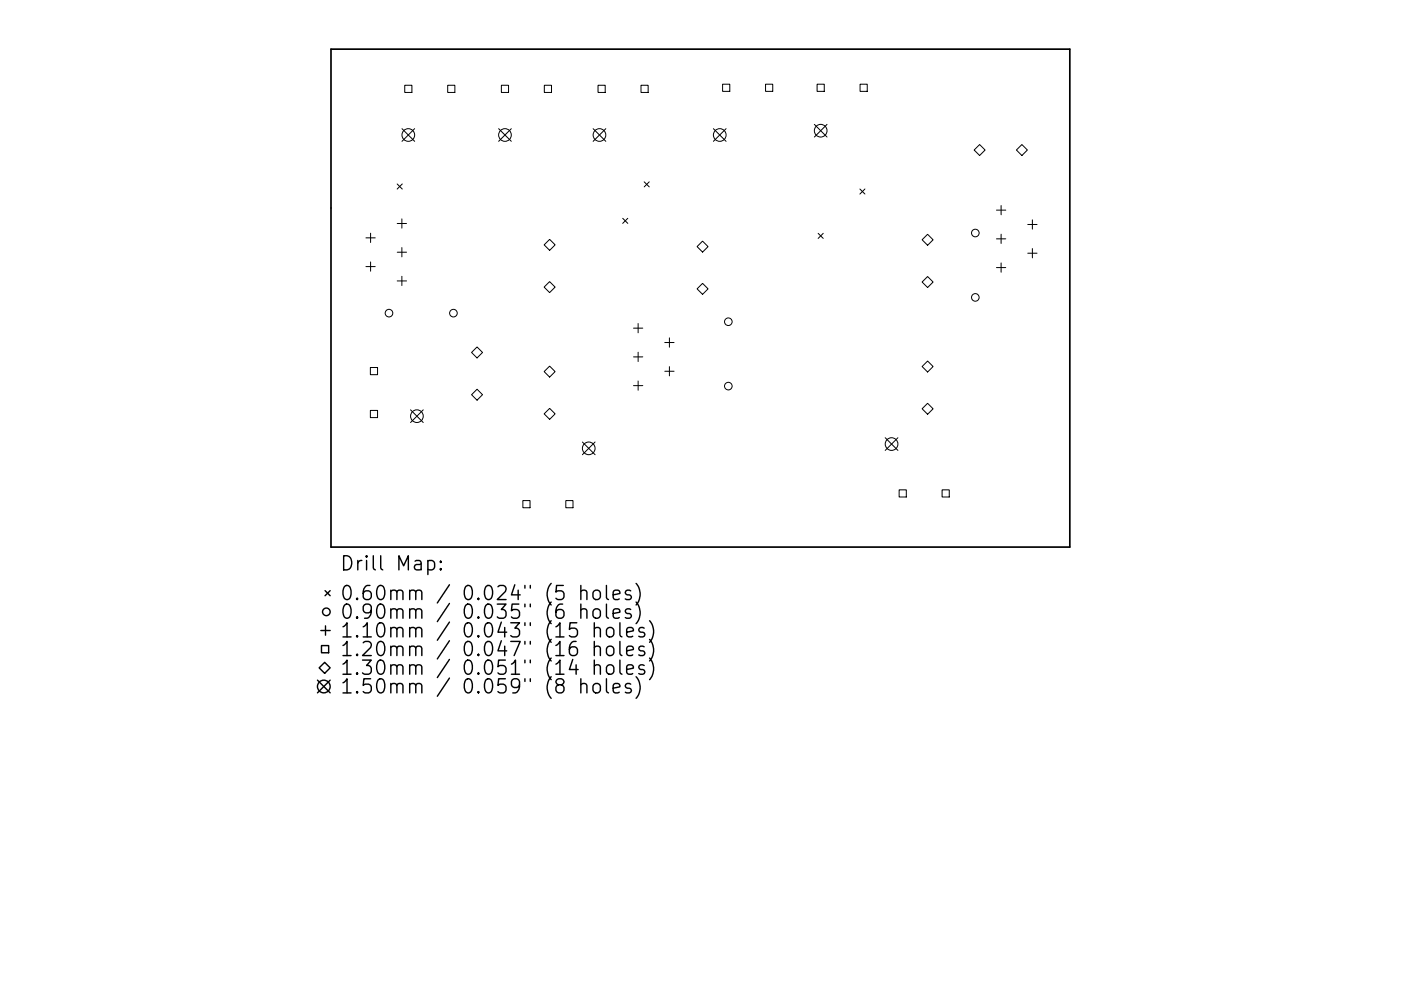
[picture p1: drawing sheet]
<svg xmlns="http://www.w3.org/2000/svg" width="297mm" height="210mm" viewBox="0 0 297 210" stroke-linecap="round" stroke-linejoin="round" font-family="sans-serif">
<defs><g id="words">
<g font-size="4.2">
<text x="72" y="121.1">Drill Map:</text>
<text x="72" y="127.4">0.60mm / 0.024&quot; (5 holes)</text>
<text x="72" y="131.3">0.90mm / 0.035&quot; (6 holes)</text>
<text x="72" y="135.3">1.10mm / 0.043&quot; (15 holes)</text>
<text x="72" y="139.2">1.20mm / 0.047&quot; (16 holes)</text>
<text x="72" y="143.2">1.30mm / 0.051&quot; (14 holes)</text>
<text x="72" y="147.2">1.50mm / 0.059&quot; (8 holes)</text>
</g>
</g></defs>
<path d="M70.2 10.4h156.6v105.7h-156.6z" fill="none" stroke="#000" stroke-width=".36"/>
<g fill="none" stroke="#000" stroke-width=".21">
<path d="M85.8 18.1h1.5v1.5h-1.5zM94.9 18.1h1.5v1.5h-1.5zM106.3 18.1h1.5v1.5h-1.5zM115.4 18.1h1.5v1.5h-1.5zM126.8 18.1h1.5v1.5h-1.5zM135.9 18.1h1.5v1.5h-1.5zM153.2 17.9h1.5v1.5h-1.5zM162.3 17.9h1.5v1.5h-1.5zM173.2 17.9h1.6v1.5h-1.6zM182.3 17.9h1.6v1.5h-1.6zM84.2 39l1.1 1.1M85.2 27.3l2.7 2.7"/>
<path d="M85.3 39l-1.1 1.1M87.9 27.3l-2.7 2.7M105.7 27.3l2.7 2.7M108.4 27.3l-2.7 2.7M125.8 27.3l2.6 2.7M128.4 27.3l-2.6 2.7M136.6 38.6l1.1 1.1M137.7 38.6l-1.1 1.1M151.3 27.3l2.6 2.7M153.9 27.3l-2.6 2.7M172.7 26.4l2.6 2.7M175.3 26.4l-2.6 2.7"/>
<path d="M207.7 30.7l1.2 1.1-1.2 1.2-1.2-1.2zM216.7 30.7l1.1 1.1-1.1 1.2-1.2-1.2zM77.6 50.5h2M77.6 56.6h2M78.6 49.5v2M78.6 55.6v1.9M84.2 47.4h2M84.2 53.5h2M84.2 59.6h2M85.2 46.4v2M85.2 52.5v2M85.2 58.6v2"/>
<path d="M116.5 50.8l1.2 1.1-1.2 1.2-1.1-1.2zM116.5 59.7l1.2 1.2-1.2 1.2-1.1-1.2zM132 46.3l1.1 1.1M133.1 46.3l-1.1 1.1M147.8 52.3l1.2-1.1 1.1 1.1-1.1 1.2zM173.5 49.5l1 1.1M174.5 49.5l-1 1.1M182.3 40.1l1.1 1.1M183.4 40.1l-1.1 1.1M195.5 50.9l1.2-1.2 1.1 1.2-1.1 1.1zM195.5 59.8l1.2-1.1 1.1 1.1-1.1 1.2zM211.3 44.6h1.9"/>
<path d="M211.3 50.7h1.9M211.3 56.8h1.9M212.3 43.6v2M212.3 49.7v2M212.3 55.8v2M217.9 47.6h2M217.9 53.7h2M218.9 46.6v2M218.9 52.7v2M78.5 78h1.5v1.5h-1.5zM101.1 73.6l1.2 1.2-1.2 1.1-1.1-1.1zM116.5 77.7l1.2 1.1-1.2 1.2-1.1-1.2z"/>
<path d="M134.3 69.6h2M134.3 75.7h2M135.3 68.6v2M135.3 74.7v2M140.9 72.7h2M140.9 78.8h2M141.9 71.7v2M141.9 77.8v2M147.8 61.3l1.2-1.2 1.1 1.2-1.1 1.2zM195.5 77.8l1.2-1.2 1.1 1.2-1.1 1.1zM78.5 87.1h1.5v1.5h-1.5zM87 87l2.7 2.6"/>
<path d="M89.7 87l-2.7 2.6M101.1 82.6l1.2 1.1-1.2 1.2-1.1-1.2zM116.5 86.6l1.2 1.2-1.2 1.2-1.1-1.2zM123.5 93.8l2.7 2.7M126.2 93.8l-2.7 2.7M134.3 81.8h2M135.3 80.8v2M187.7 92.9l2.7 2.7M190.4 92.9l-2.7 2.7M195.5 86.7l1.2-1.1 1.1 1.1-1.1 1.2zM110.9 106.2h1.5v1.5h-1.5zM120 106.2h1.5v1.5h-1.5z"/>
<path d="M190.6 103.9h1.6v1.5h-1.6zM199.7 103.9h1.6v1.5h-1.6z"/>
<circle cx="86.6" cy="28.6" r="1.34"/>
<circle cx="107.1" cy="28.6" r="1.34"/>
<circle cx="127.1" cy="28.6" r="1.34"/>
<circle cx="152.6" cy="28.6" r="1.34"/>
<circle cx="174" cy="27.7" r="1.34"/>
<circle cx="206.8" cy="49.4" r=".81"/>
<circle cx="82.5" cy="66.4" r=".81"/>
<circle cx="96.1" cy="66.4" r=".81"/>
<circle cx="154.4" cy="68.3" r=".81"/>
<circle cx="206.8" cy="63.1" r=".81"/>
<circle cx="88.4" cy="88.3" r="1.34"/>
<circle cx="124.8" cy="95.1" r="1.34"/>
<circle cx="154.4" cy="81.9" r=".81"/>
<circle cx="189" cy="94.2" r="1.34"/>
</g>
<g fill="none" stroke="#000" stroke-width=".3">
<path d="M90.7 119.1l.9-.2 .5 .6v.8l-.2 .5-.3 .1-.9-.1M93.4 119.1l.2 .1-.2 .1-.1-.1 .1-.1v.2M68 133.8h2M68.2 137h1.5v1.5h-1.5zM68.9 125.3l1.1 1.1M69 132.8v2M70 125.3l-1.1 1.1M93.4 120.6l.2 .2-.2 .1-.1-.1 .1-.2v.3M123.1 125.5a.74 .74 0 0 1 1.3 .1v1.6M123.1 129.5a.74 .74 0 0 1 1.3 .1v1.6M123.1 124.2v3M123.1 128.2v3"/>
<path d="M125.9 125.5a.81 .81 0 0 1 .8-.3 .81 .81 0 0 1 .6 .6v.8a.81 .81 0 0 1-.8 .6 .81 .81 0 0 1-.8-.6v-.8zM126 129.3a.81 .81 0 0 1 1.3 .4v.9a.81 .81 0 0 1-.8 .6 .81 .81 0 0 1-.8-.6v-.9zM126 133.4a.74 .74 0 0 1 1.3 .2v1.5M126 137.4a.74 .74 0 0 1 1.3 .1v1.6M126 132.1v3M126 136.1v3M128.6 124.2v2.6l.4 .4M128.6 128.2v2.5l.4 .5M128.7 133.4a.81 .81 0 0 1 .8-.3 .81 .81 0 0 1 .6 .6v.9a.81 .81 0 0 1-.7 .6 .81 .81 0 0 1-.8-.6v-.9zM128.7 137.4a.81 .81 0 0 1 .8-.3 .81 .81 0 0 1 .6 .6v.8a.81 .81 0 0 1-.7 .6 .81 .81 0 0 1-.8-.6v-.8zM130 126.2l1.4-.3-.1-.5-.9-.2-.4 .4v1.2l.1 .3 .3 .1 .9-.1M130 130.2l1.4-.3-.1-.6-.9-.1-.4 .4v1.1l.1 .3 .3 .2 .9-.2"/>
<path d="M131.4 132.1v2.6l.5 .4M131.4 136.1v2.6l.5 .4M132.9 134.1l1.4-.3-.2-.5-.8-.2-.4 .5v1.1l.1 .3 .3 .1 .8-.1M132.9 138.1l1.4-.3-.2-.6-.8-.1-.4 .4v1.2l.1 .2 .3 .2 .8-.2M133.7 125.4l-.7-.2-.4 .4 .1 .5 1 .3 .2 .2-.2 .5-.3 .1-.8-.1M133.7 129.3l-.7-.1-.4 .4 .1 .4 1 .3 .2 .3-.2 .4-.3 .2-.8-.2M134.9 123.8a3.4 3.4 0 0 1 0 4.6M134.9 127.7a3.4 3.4 0 0 1 0 4.6M136.6 133.3l-.7-.2-.5 .5 .2 .4 1 .3 .1 .3-.1 .4-.3 .1-.9-.1M136.6 137.2l-.7-.1-.5 .4 .2 .4 1 .3 .1 .3-.1 .4-.3 .2-.9-.2M137.7 131.7a3.4 3.4 0 0 1 0 4.6M137.7 135.7a3.4 3.4 0 0 1 0 4.5"/>
<path d="M137.7 139.6a3.4 3.4 0 0 1 0 4.6M67.3 144.3l2.7 2.7M67.7 141.7l1.1-1.2 1.2 1.2-1.2 1.2zM70 144.3l-2.7 2.7M123.1 145.3a.74 .74 0 0 1 1.3 .1v1.6M123.1 144v3M126 141.3a.74 .74 0 0 1 1.3 .2v1.5M126 145.2a.81 .81 0 0 1 1.3 .4v.8a.81 .81 0 0 1-.8 .6 .81 .81 0 0 1-.8-.6v-.8zM126 140v3M128.6 144v2.6l.4 .4M128.7 141.3a.81 .81 0 0 1 .8-.3 .81 .81 0 0 1 .6 .6v.9a.81 .81 0 0 1-.7 .6 .81 .81 0 0 1-.8-.6v-.9zM130 146l1.4-.3-.1-.5-.9-.2-.4 .4v1.2l.1 .3 .3 .1 .9-.1"/>
<path d="M131.4 140v2.6l.5 .4M132.9 142l1.4-.2-.2-.6-.8-.2-.4 .5v1.1l.1 .3 .3 .1 .8-.1M133.7 145.2l-.7-.2-.4 .4 .1 .5 1 .3 .2 .2-.2 .5-.3 .1-.8-.1M134.9 143.6a3.4 3.4 0 0 1 0 4.6M136.6 141.2l-.7-.2-.5 .5 .2 .4 1 .3 .1 .3-.1 .4-.3 .1-.9-.1"/>
<circle cx="69.2" cy="129.8" r=".81"/>
<circle cx="68.7" cy="145.7" r="1.34"/>
</g>
<use href="#words"/>
</svg>
